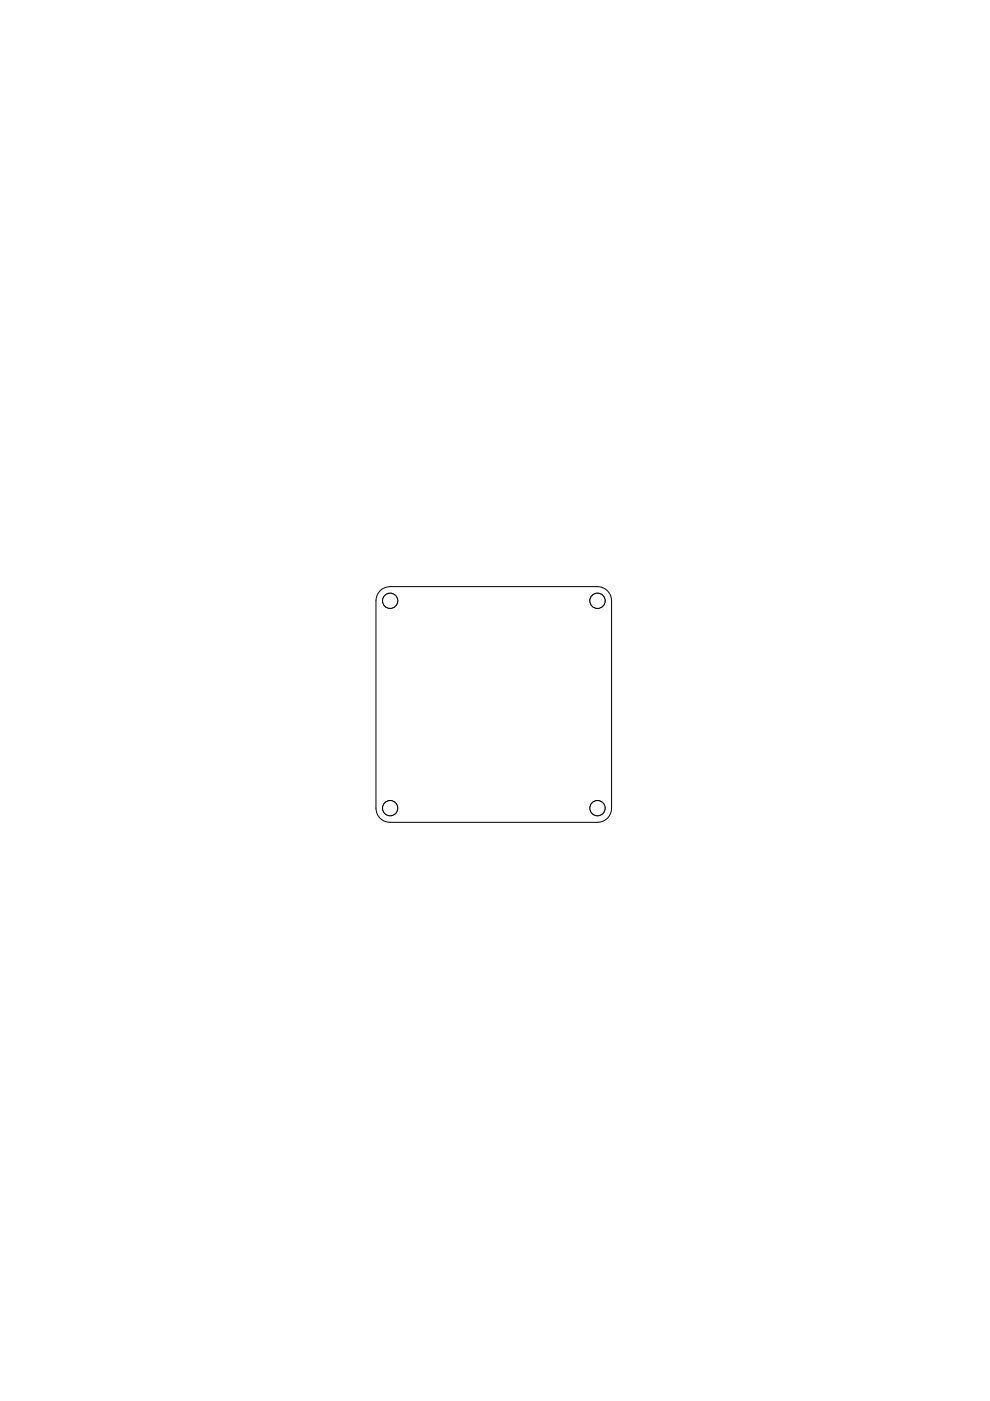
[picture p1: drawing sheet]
<svg xmlns="http://www.w3.org/2000/svg" width="210mm" height="297mm" viewBox="0 0 210 297" stroke-linecap="round" stroke-linejoin="round" font-family="sans-serif">
<g fill="none" stroke="#000" stroke-width=".21">
<path d="M80.6 125.3l1.2-.8 .9-.1h44a3 3 0 0 1 3 3v43.9a2.96 2.96 0 0 1-3 3h-44a2.96 2.96 0 0 1-3-3v-43.9l.3-1.4z"/>
<circle cx="126.7" cy="127.4" r="1.61"/>
</g>
<circle cx="126.7" cy="127.4" r="1.61" fill="#fff" stroke="#000" stroke-width=".21"/>
<circle cx="82.7" cy="127.4" r="1.61" fill="none" stroke="#000" stroke-width=".21"/>
<circle cx="82.7" cy="127.4" r="1.61" fill="#fff" stroke="#000" stroke-width=".21"/>
<circle cx="82.7" cy="171.3" r="1.61" fill="none" stroke="#000" stroke-width=".21"/>
<circle cx="82.7" cy="171.3" r="1.61" fill="#fff" stroke="#000" stroke-width=".21"/>
<circle cx="126.7" cy="171.3" r="1.61" fill="none" stroke="#000" stroke-width=".21"/>
<circle cx="126.7" cy="171.3" r="1.61" fill="#fff" stroke="#000" stroke-width=".21"/>
</svg>
